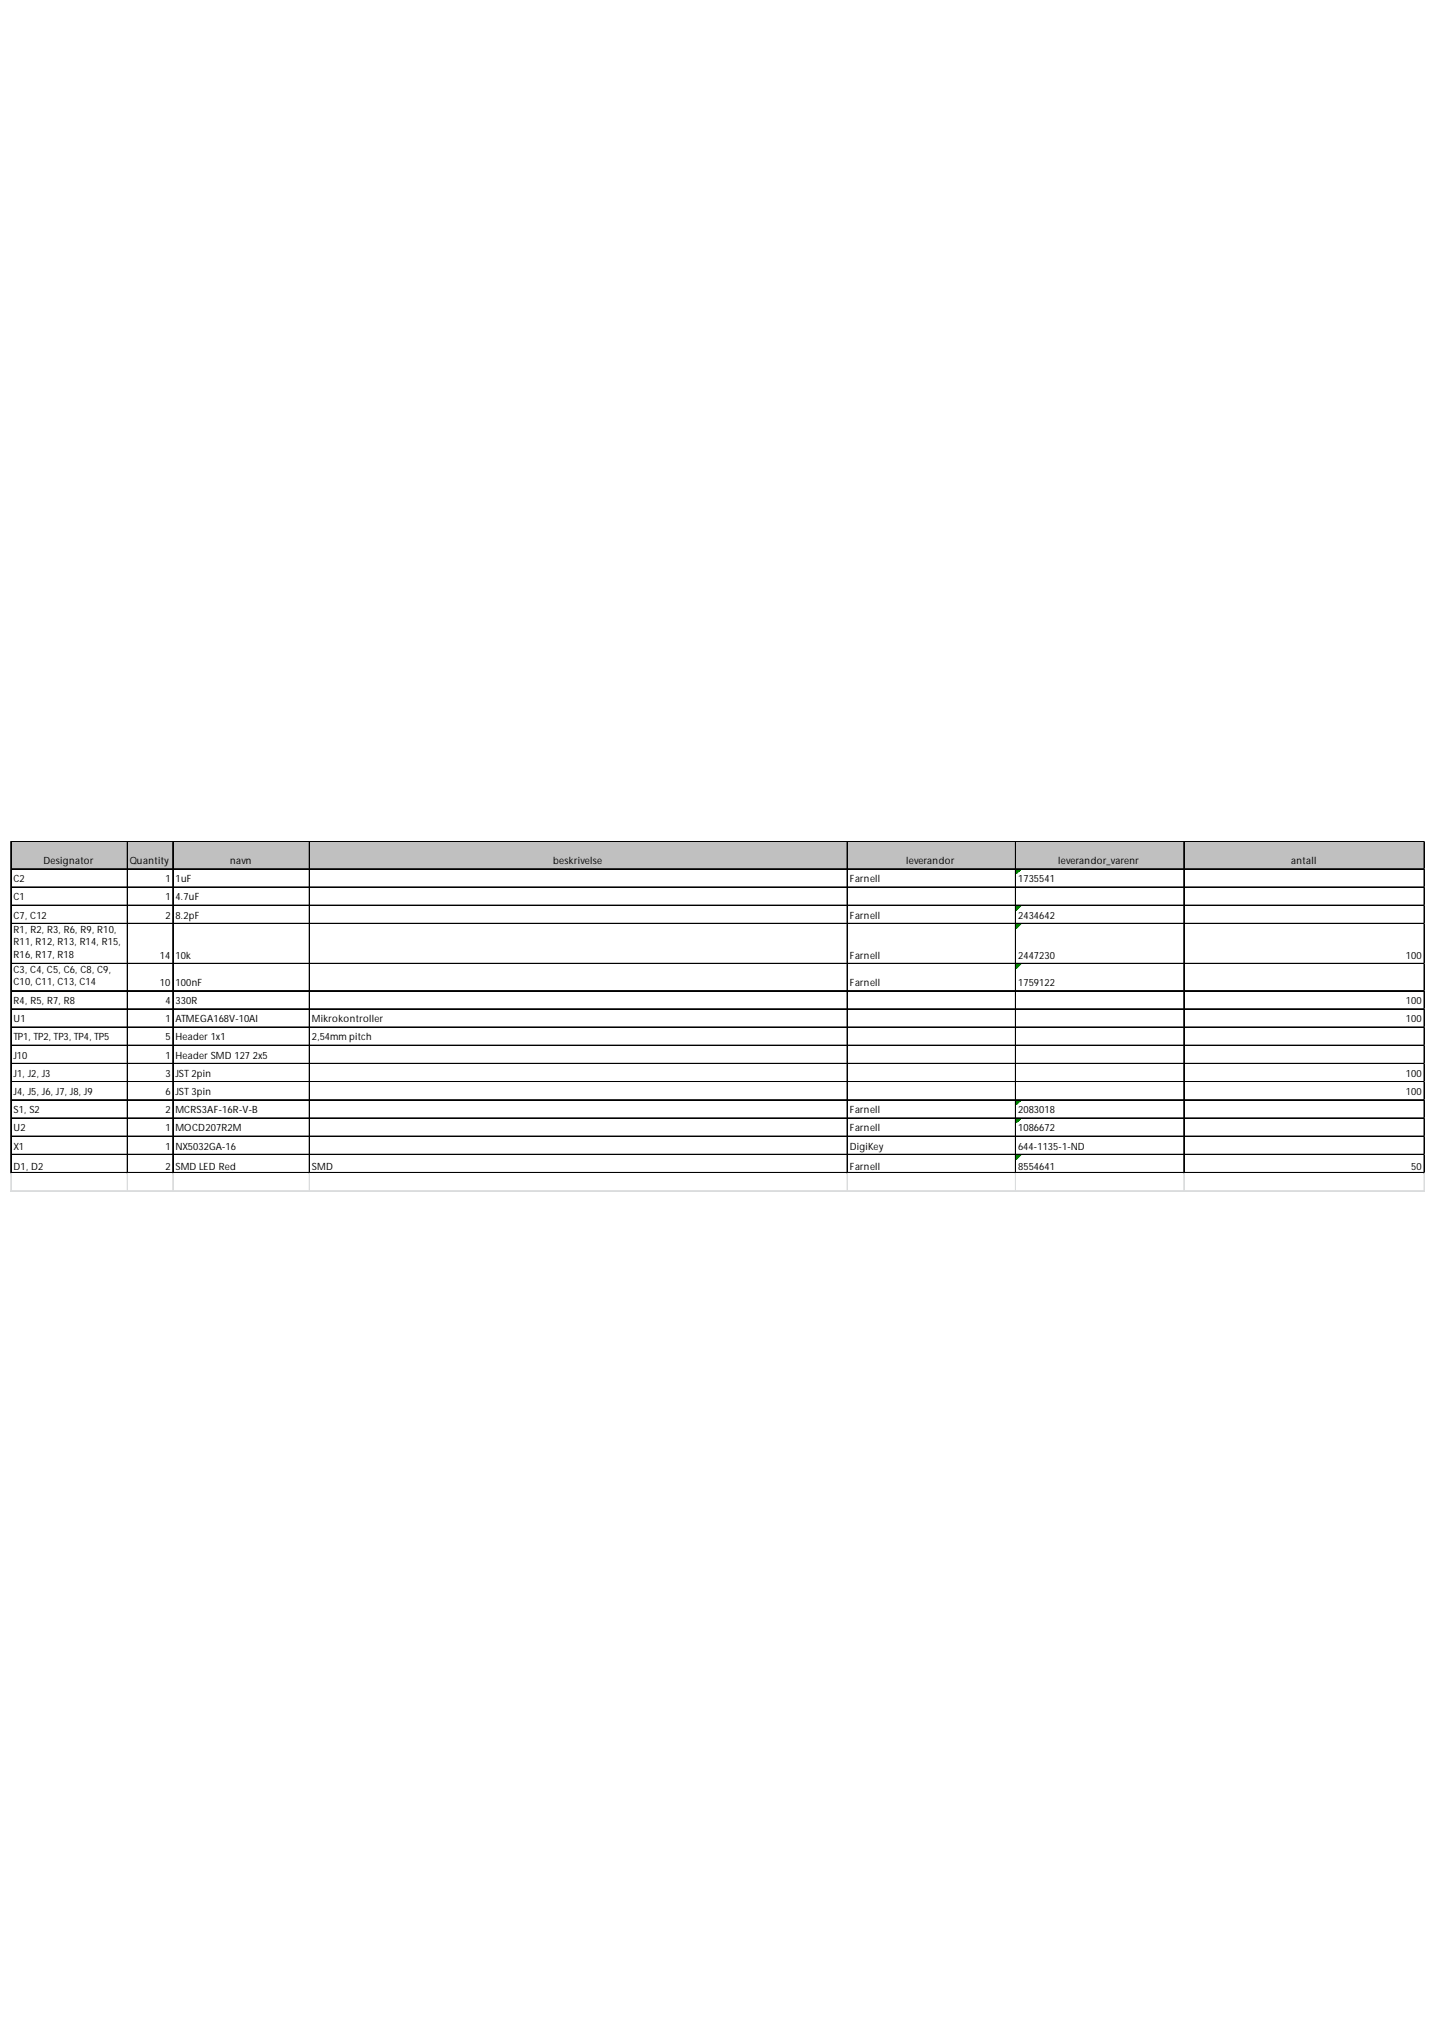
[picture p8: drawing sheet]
<svg xmlns="http://www.w3.org/2000/svg" width="210mm" height="297mm" viewBox="0 0 210 297" stroke-linecap="round" stroke-linejoin="round" font-family="sans-serif">
<defs><g id="words">
<g font-size="1.5">
<text x="2" y="128.8">C2</text>
<text x="2" y="131.4">C1</text>
<text x="6.3" y="126.1">Designator</text>
<text x="19" y="126.1">Quantity</text>
<text x="24.1" y="128.8">1</text>
<text x="24.1" y="131.4">1</text>
<text x="25.6" y="128.8">1uF</text>
<text x="25.6" y="131.4">4.7uF</text>
<text x="33.6" y="126.1">navn</text>
<text x="80.7" y="126.1">beskrivelse</text>
<text x="124" y="128.8">Farnell</text>
<text x="132.3" y="126.1">leverandor</text>
<text x="148.6" y="128.8">1735541</text>
<text x="154.5" y="126.1">leverandor_varenr</text>
<text x="188.5" y="126.1">antall</text>
<text x="2" y="134.1">C7, C12</text>
<text x="2" y="136.2">R1, R2, R3, R6, R9, R10,</text>
<text x="2" y="137.9">R11, R12, R13, R14, R15,</text>
<text x="24.1" y="134.1">2</text>
<text x="25.6" y="134.1">8.2pF</text>
<text x="124" y="134.1">Farnell</text>
<text x="148.6" y="134.1">2434642</text>
<text x="2" y="139.8">R16, R17, R18</text>
<text x="2" y="142.1">C3, C4, C5, C6, C8, C9,</text>
<text x="2" y="143.8">C10, C11, C13, C14</text>
<text x="23.3" y="139.9">14</text>
<text x="23.3" y="143.9">10</text>
<text x="25.6" y="139.9">10k</text>
<text x="25.6" y="143.9">100nF</text>
<text x="124" y="139.9">Farnell</text>
<text x="124" y="143.9">Farnell</text>
<text x="148.6" y="139.9">2447230</text>
<text x="148.6" y="143.9">1759122</text>
<text x="205.2" y="139.9">100</text>
<text x="2" y="146.6">R4, R5, R7, R8</text>
<text x="2" y="149.2">U1</text>
<text x="24.1" y="146.6">4</text>
<text x="24.1" y="149.2">1</text>
<text x="25.6" y="146.6">330R</text>
<text x="25.6" y="149.2">ATMEGA168V-10AI</text>
<text x="45.5" y="149.2">Mikrokontroller</text>
<text x="205.2" y="146.6">100</text>
<text x="205.2" y="149.2">100</text>
<text x="2" y="151.9">TP1, TP2, TP3, TP4, TP5</text>
<text x="2" y="154.5">J10</text>
<text x="24.1" y="151.9">5</text>
<text x="24.1" y="154.5">1</text>
<text x="25.6" y="151.9">Header 1x1</text>
<text x="25.6" y="154.5">Header SMD 127 2x5</text>
<text x="45.5" y="151.9">2,54mm pitch</text>
<text x="2" y="157.2">J1, J2, J3</text>
<text x="2" y="159.8">J4, J5, J6, J7, J8, J9</text>
<text x="24.1" y="157.2">3</text>
<text x="24.1" y="159.8">6</text>
<text x="25.6" y="157.2">JST 2pin</text>
<text x="25.6" y="159.8">JST 3pin</text>
<text x="205.2" y="157.2">100</text>
<text x="205.2" y="159.8">100</text>
<text x="2" y="162.5">S1, S2</text>
<text x="2" y="165.1">U2</text>
<text x="2" y="167.8">X1</text>
<text x="24.1" y="162.5">2</text>
<text x="24.1" y="165.1">1</text>
<text x="24.1" y="167.8">1</text>
<text x="25.6" y="162.5">MCRS3AF-16R-V-B</text>
<text x="25.6" y="165.1">MOCD207R2M</text>
<text x="25.6" y="167.8">NX5032GA-16</text>
<text x="124" y="162.5">Farnell</text>
<text x="124" y="165.1">Farnell</text>
<text x="124" y="167.8">DigiKey</text>
<text x="148.6" y="162.5">2083018</text>
<text x="148.6" y="165.1">1086672</text>
<text x="148.6" y="167.8">644-1135-1-ND</text>
<text x="2" y="170.7">D1, D2</text>
<text x="24.1" y="170.7">2</text>
<text x="25.6" y="170.7">SMD LED Red</text>
<text x="45.5" y="170.7">SMD</text>
<text x="124" y="170.7">Farnell</text>
<text x="148.6" y="170.7">8554641</text>
<text x="206" y="170.7">50</text>
</g>
</g></defs>
<path d="M1.6 122.9h206.4v4h-206.4z" fill="#c0c0c0"/>
<path d="M148.3 126.9h.7" fill="none" stroke="#008000" stroke-width=".15"/>
<path d="M148.3 126.9h.7v.2h-.7z" fill="#008000"/>
<path d="M148.3 127.1h.6" fill="none" stroke="#008000" stroke-width=".15"/>
<path d="M148.3 127.1h.6v.1h-.6z" fill="#008000"/>
<path d="M148.3 127.2h.4" fill="none" stroke="#008000" stroke-width=".15"/>
<path d="M148.3 127.2h.4v.1h-.4z" fill="#008000"/>
<path d="M148.3 127.3h.3" fill="none" stroke="#008000" stroke-width=".15"/>
<path d="M148.3 127.3h.3v.2h-.3z" fill="#008000"/>
<path d="M148.3 127.5h.2" fill="none" stroke="#008000" stroke-width=".15"/>
<path d="M148.3 127.5h.2v.1h-.2z" fill="#008000"/>
<path d="M148.3 132.2h.7" fill="none" stroke="#008000" stroke-width=".15"/>
<path d="M148.3 132.2h.7v.2h-.7z" fill="#008000"/>
<path d="M148.3 132.4h.6" fill="none" stroke="#008000" stroke-width=".15"/>
<path d="M148.3 132.4h.6v.1h-.6z" fill="#008000"/>
<path d="M148.3 132.5h.4" fill="none" stroke="#008000" stroke-width=".15"/>
<path d="M148.3 132.5h.4v.1h-.4z" fill="#008000"/>
<path d="M148.3 132.6h.3" fill="none" stroke="#008000" stroke-width=".15"/>
<path d="M148.3 132.6h.3v.2h-.3z" fill="#008000"/>
<path d="M148.3 132.8h.2" fill="none" stroke="#008000" stroke-width=".15"/>
<path d="M148.3 132.8h.2v.1h-.2z" fill="#008000"/>
<path d="M148.3 134.9h.7" fill="none" stroke="#008000" stroke-width=".15"/>
<path d="M148.3 134.9h.7v.1h-.7z" fill="#008000"/>
<path d="M148.3 135h.6" fill="none" stroke="#008000" stroke-width=".15"/>
<path d="M148.3 135h.6v.2h-.6z" fill="#008000"/>
<path d="M148.3 135.2h.4" fill="none" stroke="#008000" stroke-width=".15"/>
<path d="M148.3 135.2h.4v.1h-.4z" fill="#008000"/>
<path d="M148.3 135.3h.3" fill="none" stroke="#008000" stroke-width=".15"/>
<path d="M148.3 135.3h.3v.1h-.3z" fill="#008000"/>
<path d="M148.3 135.4h.2" fill="none" stroke="#008000" stroke-width=".15"/>
<path d="M148.3 135.4h.2v.2h-.2z" fill="#008000"/>
<path d="M148.3 140.7h.7" fill="none" stroke="#008000" stroke-width=".15"/>
<path d="M148.3 140.7h.7v.2h-.7z" fill="#008000"/>
<path d="M148.3 140.9h.6" fill="none" stroke="#008000" stroke-width=".15"/>
<path d="M148.3 140.9h.6v.1h-.6z" fill="#008000"/>
<path d="M148.3 141h.4" fill="none" stroke="#008000" stroke-width=".15"/>
<path d="M148.3 141h.4v.1h-.4z" fill="#008000"/>
<path d="M148.3 141.1h.3" fill="none" stroke="#008000" stroke-width=".15"/>
<path d="M148.3 141.1h.3v.2h-.3z" fill="#008000"/>
<path d="M148.3 141.3h.2" fill="none" stroke="#008000" stroke-width=".15"/>
<path d="M148.3 141.3h.2v.1h-.2z" fill="#008000"/>
<path d="M148.3 160.6h.7" fill="none" stroke="#008000" stroke-width=".15"/>
<path d="M148.3 160.6h.7v.2h-.7z" fill="#008000"/>
<path d="M148.3 160.8h.6" fill="none" stroke="#008000" stroke-width=".15"/>
<path d="M148.3 160.8h.6v.1h-.6z" fill="#008000"/>
<path d="M148.3 160.9h.4" fill="none" stroke="#008000" stroke-width=".15"/>
<path d="M148.3 160.9h.4v.1h-.4z" fill="#008000"/>
<path d="M148.3 161h.3" fill="none" stroke="#008000" stroke-width=".15"/>
<path d="M148.3 161h.3v.2h-.3z" fill="#008000"/>
<path d="M148.3 161.2h.2" fill="none" stroke="#008000" stroke-width=".15"/>
<path d="M148.3 161.2h.2v.1h-.2z" fill="#008000"/>
<path d="M148.3 163.3h.7" fill="none" stroke="#008000" stroke-width=".15"/>
<path d="M148.3 163.3h.7v.1h-.7z" fill="#008000"/>
<path d="M148.3 163.4h.6" fill="none" stroke="#008000" stroke-width=".15"/>
<path d="M148.3 163.4h.6v.2h-.6z" fill="#008000"/>
<path d="M148.3 163.6h.4" fill="none" stroke="#008000" stroke-width=".15"/>
<path d="M148.3 163.6h.4v.1h-.4z" fill="#008000"/>
<path d="M148.3 163.7h.3" fill="none" stroke="#008000" stroke-width=".15"/>
<path d="M148.3 163.7h.3v.1h-.3z" fill="#008000"/>
<path d="M148.3 163.8h.2" fill="none" stroke="#008000" stroke-width=".15"/>
<path d="M148.3 163.8h.2v.2h-.2z" fill="#008000"/>
<path d="M148.3 168.6h.7" fill="none" stroke="#008000" stroke-width=".15"/>
<path d="M148.3 168.6h.7v.1h-.7z" fill="#008000"/>
<path d="M148.3 168.7h.6" fill="none" stroke="#008000" stroke-width=".15"/>
<path d="M148.3 168.7h.6v.2h-.6z" fill="#008000"/>
<path d="M148.3 168.9h.4" fill="none" stroke="#008000" stroke-width=".15"/>
<path d="M148.3 168.9h.4v.1h-.4z" fill="#008000"/>
<path d="M148.3 169h.3" fill="none" stroke="#008000" stroke-width=".15"/>
<path d="M148.3 169h.3v.1h-.3z" fill="#008000"/>
<path d="M148.3 169.1h.2" fill="none" stroke="#008000" stroke-width=".15"/>
<path d="M148.3 169.1h.2v.2h-.2z" fill="#008000"/>
<g fill="none" stroke="#000" stroke-width=".15">
<path d="M1.6 122.8v48.5M1.7 122.8h206.3M1.7 122.9h206.3M1.7 126.8h206.3M1.7 126.9h206.3M1.7 129.5h206.3M1.7 132.1h206.3M1.7 132.2h206.3M1.7 134.8h206.3M18.6 123v48.3M25.2 123v48.3M25.3 123v48.3"/>
<path d="M45.1 123v48.3M45.2 123v48.3M123.6 123v48.3M123.7 123v48.3M148.2 123v48.3M148.3 123v48.3M172.8 123v48.3M172.9 123v48.3M207.9 123v48.3M1.7 140.6h206.3M1.7 140.7h206.3M1.7 144.6h206.3"/>
<path d="M1.7 144.7h206.3M1.7 147.2h206.3M1.7 147.3h206.3M1.7 149.9h206.3M1.7 150h206.3M1.7 152.6h206.3M1.7 155.2h206.3M1.7 155.3h206.3M1.7 157.9h206.3M1.7 160.5h206.3M1.7 160.6h206.3M1.7 163.2h206.3"/>
<path d="M1.7 165.8h206.3M1.7 165.9h206.3M1.7 168.5h206.3M1.7 171.1h206.3M1.7 171.2h206.3"/>
</g>
<g fill="none" stroke="#dadcdd" stroke-width=".15">
<path d="M1.6 171.3v2.7M1.6 173.8h206.4M1.6 173.9h206.4M18.6 171.3v2.7M25.2 171.3v2.7M25.3 171.3v2.7M45.1 171.3v2.7M45.2 171.3v2.7M123.6 171.3v2.7M123.7 171.3v2.7M148.2 171.3v2.7M148.3 171.3v2.7"/>
<path d="M172.8 171.3v2.7M172.9 171.3v2.7M207.9 171.3v2.7"/>
</g>
<use href="#words"/>
</svg>
